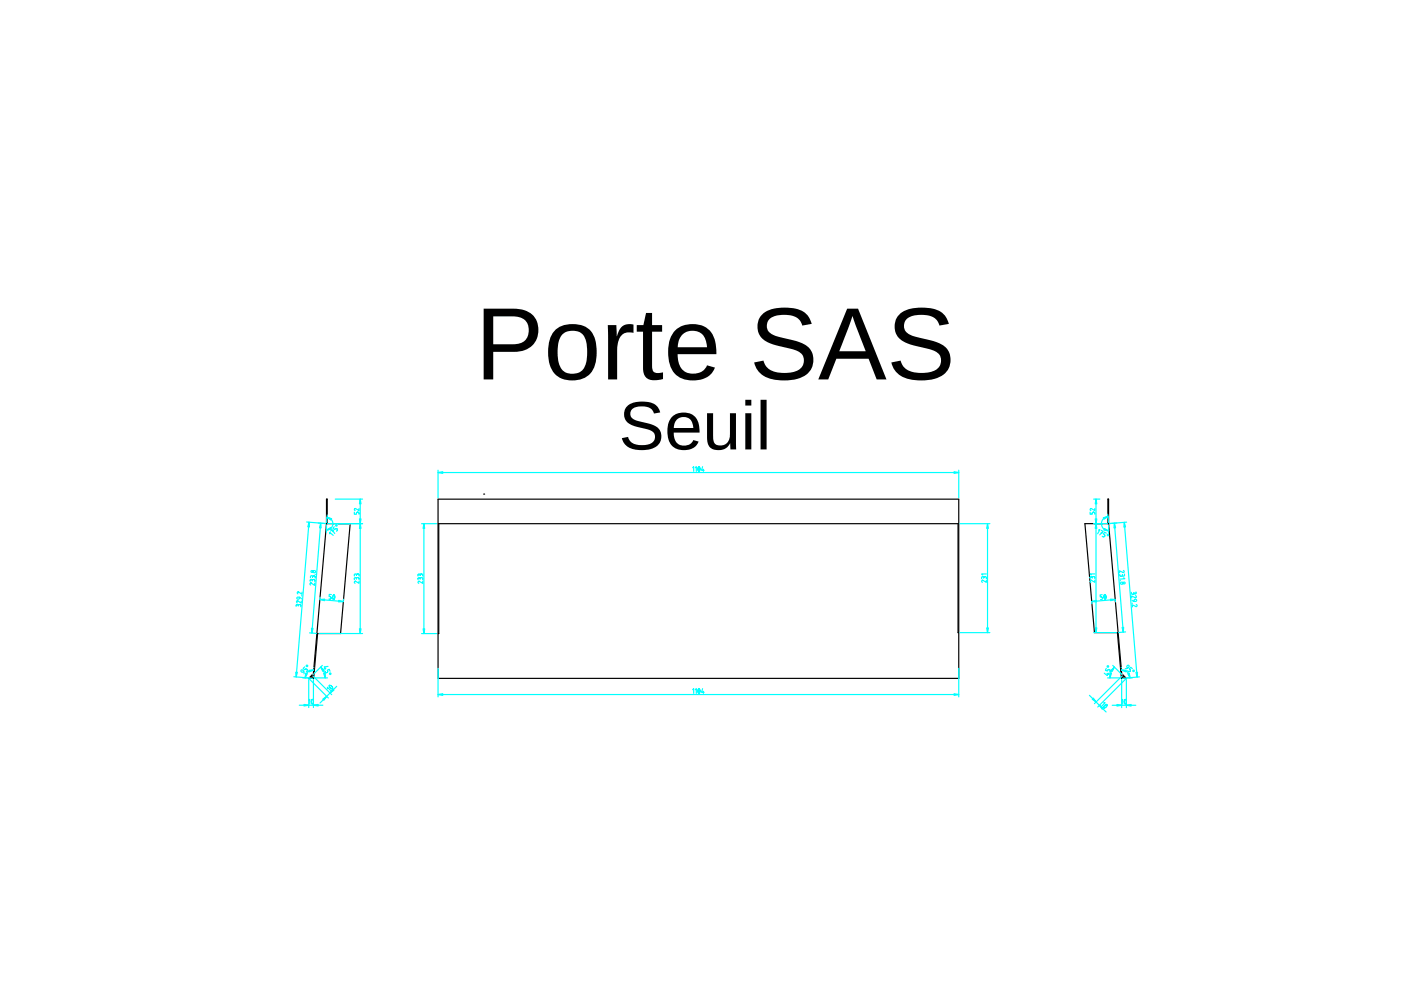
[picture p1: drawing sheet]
<svg xmlns="http://www.w3.org/2000/svg" width="297mm" height="210mm" viewBox="0 0 297 210" stroke-linecap="round" stroke-linejoin="round" font-family="sans-serif">
<path d="M92.9 105.8h110.4v38h-110.4zM92.9 111h110.4M93 111v23.3h-.1M203.1 111v23.1h.2M234.9 111v-5.2h.1v5.2M235 111h-5l2 23.1h5.1M235 111l2.9 32.7h.6l-.5-.5 .1-.1 .7 .7h-1l-.9-9.7" fill="none" stroke="#000" stroke-width=".25"/>
<path d="M132.9 86.1a5.7 5.7 0 0 1 6.3 0l.8 1.3-1.4 .3a2.38 2.38 0 0 0-2.8-1.5 1.73 1.73 0 0 0-2.1 1.8 2.69 2.69 0 0 0 2.4 1.5l1.5 .3a2.71 2.71 0 0 1 2.2 4.2 5 5 0 0 1-4.9 1.4 3.3 3.3 0 0 1-3-2.5l1.3-.3a2.74 2.74 0 0 0 3.2 1.8 2.02 2.02 0 0 0 2.5-2.1 2.55 2.55 0 0 0-2.4-1.5 5.4 5.4 0 0 1-3.9-1.9 2.56 2.56 0 0 1 .3-2.8zM142.5 88.4a3.4 3.4 0 0 1 3.9-.7 3.4 3.4 0 0 1 1.9 3.4v.6h-5.5a2.28 2.28 0 0 0 .8 2.3 2.28 2.28 0 0 0 2.4 .3l.5-.3 .5-.7 1.1 .3a3.5 3.5 0 0 1-3.3 1.9 3.5 3.5 0 0 1-3.1-2.3 5.1 5.1 0 0 1 .8-4.8zM143.6 88.9l-.5 .7-.2 1.1h4.1a2.08 2.08 0 0 0-1.1-2.1 2.08 2.08 0 0 0-2.3 .3zM149.9 87.6h1.3v4.9a1.74 1.74 0 0 0 1.4 2 1.74 1.74 0 0 0 2-1.4l.2-1v-4.5h1.2l.1 7.7h-1.2l-.1-1.3a2.78 2.78 0 0 1-4.5 .6l-.4-1.5zM158 84.8h1.3v1.2h-1.3zM158 87.6h1.3v7.7h-1.3zM161.3 84.8h1.2v10.5h-1.2z" fill="#000"/>
<path d="M231.9 111h1.3M231.9 105.8h1.3M232.4 105.8v5.2" fill="none" stroke="#0ff" stroke-width=".25"/>
<path d="M232.2 110h.3l-.1 1z" fill="#0ff"/>
<path d="M232.2 110h.3l-.1 1z" fill="#0ff" stroke="#0ff" stroke-width=".25"/>
<path d="M232.4 105.8l.1 1h-.3z" fill="#0ff"/>
<path d="M232.4 105.8l.1 1h-.3z" fill="#0ff" stroke="#0ff" stroke-width=".25"/>
<path d="M231.1 108.6v.4h.5v-.3l.2-.1 .3 .1v.3M232.1 107.8v.5l-.8-.5-.2 .2 .2 .3M238.4 110.7l2.7 32.9M238.9 110.7l-3.6 .3M241.6 143.5l-3.6 .3" fill="none" stroke="#0ff" stroke-width=".25"/>
<path d="M238.4 110.7l.2 1-.3 .1z" fill="#0ff"/>
<path d="M238.4 110.7l.2 1-.3 .1z" fill="#0ff" stroke="#0ff" stroke-width=".25"/>
<path d="M240.8 142.6l.4-.1-.1 1.1z" fill="#0ff"/>
<path d="M240.8 142.6l.4-.1-.1 1.1z" fill="#0ff" stroke="#0ff" stroke-width=".25"/>
<path d="M239.9 125.6v.4h.2l.3-.2M240 127.2l.4 .3a.44 .44 0 0 0 .6-.2l-.4-.2-.1 .1v.3M240.1 127.9h-.1M240.4 125.6v.2M240.7 126.3l.2 .2-.2 .2-.8-.3 .1 .4M240.8 125.5v.4l-.1 .1-.3-.2M240.9 128.2l.2 .2-.2 .2-.8-.4v.5M235.8 149.5h5M237.8 144.1v5.9M238.8 144.1v5.9" fill="none" stroke="#0ff" stroke-width=".25"/>
<path d="M236.8 149.4l1 .1-1 .2z" fill="#0ff"/>
<path d="M236.8 149.4l1 .1-1 .2z" fill="#0ff" stroke="#0ff" stroke-width=".25"/>
<path d="M238.8 149.5l1-.1v.3z" fill="#0ff"/>
<path d="M238.8 149.5l1-.1v.3z" fill="#0ff" stroke="#0ff" stroke-width=".25"/>
<path d="M231.5 127.8v.2M236.4 127.1l-4.9 .4M236.5 127.4v.2M237.8 148.5l.2-.2v1M238.5 148.3h.2l.1 .4-.2 .6-.2-.4z" fill="none" stroke="#0ff" stroke-width=".25"/>
<path d="M235.4 127l1 .1-.9 .3z" fill="#0ff"/>
<path d="M235.4 127l1 .1-.9 .3z" fill="#0ff" stroke="#0ff" stroke-width=".25"/>
<path d="M231.5 127.5l1-.2v.3z" fill="#0ff"/>
<path d="M231.5 127.5l1-.2v.3z" fill="#0ff" stroke="#0ff" stroke-width=".25"/>
<path d="M233.7 126.1h-.5l.1 .5h.4l.1 .3-.1 .1-.4 .1M234.2 126.1l.3 .3-.2 .6-.2-.3zM231 147.4l3.5 3.6M237.9 143.3l-5.9 5.9M238.6 144l-5.9 5.9" fill="none" stroke="#0ff" stroke-width=".25"/>
<path d="M233.1 149.5l.8 .6-.2 .3z" fill="#0ff"/>
<path d="M233.1 149.5l.8 .6-.2 .3z" fill="#0ff" stroke="#0ff" stroke-width=".25"/>
<path d="M231.8 148l.6 .8-.8-.6z" fill="#0ff"/>
<path d="M231.6 148.2l.2-.2 .6 .8z" fill="#0ff" stroke="#0ff" stroke-width=".25"/>
<path d="M234.9 109l.1 1.8M234.9 109.5l-.5 .2-.5 .3-.3 .5-.1 .6 .1 .5 .4 .5 .5 .3 .5 .1M235 111.3v1.7M234 149h.3l-.7 .7M234.2 149.6l.3-.2h.2l-.2 .5-.4 .2-.1-.2z" fill="none" stroke="#0ff" stroke-width=".25"/>
<path d="M234.2 112.1l.8 .4-1-.1z" fill="#0ff"/>
<path d="M234.2 112.1l.8 .4-1-.1z" fill="#0ff" stroke="#0ff" stroke-width=".25"/>
<path d="M233.9 109.8l1-.3-.8 .6z" fill="#0ff"/>
<path d="M233.9 109.8l1-.3-.8 .6z" fill="#0ff" stroke="#0ff" stroke-width=".25"/>
<g fill="none" stroke="#0ff" stroke-width=".25">
<path d="M232.9 112.4l.3-.1-.5 .9M233.5 113l.2 .1M233.5 112.5l.4 .2-.7 .7M234.6 113l-.4-.2-.2 .4 .3 .3-.1 .2-.1 .1-.4-.1M234.8 143.7h2.9M235.9 141.1l2 1.9M236.3 141.4l-.7 1.1-.3 1.2"/>
<circle cx="234.9" cy="113.4" r=".17"/>
</g>
<path d="M235.3 142.7l.3 .1-.3 .9z" fill="#0ff"/>
<path d="M235.3 142.7l.3 .1-.3 .9z" fill="#0ff" stroke="#0ff" stroke-width=".25"/>
<path d="M235.6 142.1l.7-.7-.5 .9z" fill="#0ff"/>
<path d="M235.6 142.1l.7-.7-.5 .9z" fill="#0ff" stroke="#0ff" stroke-width=".25"/>
<g fill="none" stroke="#0ff" stroke-width=".25">
<path d="M234.5 141.7l-.1 .4 .4 .2 .2-.3h.2l.2 .1-.1 .4M234.7 142.8l.4 .2M235 142.7l-.2 .5-.7-.5M237.7 141.5v.1M237.8 142.1l.6 .1 .6 .3 .4 .6 .2 .6M238.8 143.7h1.3"/>
<circle cx="234.9" cy="141.3" r=".17"/>
</g>
<path d="M237.8 142.1h1l-.1 .4z" fill="#0ff"/>
<path d="M237.8 142.1h1l-.1 .4z" fill="#0ff" stroke="#0ff" stroke-width=".25"/>
<path d="M239.1 142.8l.3-.1 .2 1z" fill="#0ff"/>
<path d="M239.1 142.8l.3-.1 .2 1z" fill="#0ff" stroke="#0ff" stroke-width=".25"/>
<g fill="none" stroke="#0ff" stroke-width=".25">
<path d="M92.9 141.7v6.1M92.9 147.3h110.4M203.3 141.7v6.1M239.1 141.6l-.2-.2v-.2l.4-.1a.59 .59 0 0 1-.7 .7M240.1 141.8l-.4-.3-.3 .3 .3 .3-.1 .2-.2 .1-.3-.2"/>
<circle cx="240.3" cy="142.2" r=".17"/>
</g>
<path d="M92.9 147.3l1-.2v.3z" fill="#0ff"/>
<path d="M92.9 147.3l1-.2v.3z" fill="#0ff" stroke="#0ff" stroke-width=".25"/>
<path d="M202.3 147.1l1 .2-1 .1z" fill="#0ff"/>
<path d="M202.3 147.1l1 .2-1 .1z" fill="#0ff" stroke="#0ff" stroke-width=".25"/>
<path d="M92.9 99.7v5.9M203.3 99.7v5.9M92.9 100.2h110.4M146.9 146.2l.2-.2v1M147.4 146.2l.2-.2v1M148.1 146.1h.2l.1 .3-.2 .6-.2-.4zM149 146l-.3 .8h.6M149.1 146.6v.4" fill="none" stroke="#0ff" stroke-width=".25"/>
<path d="M92.9 100.2l1-.2v.4z" fill="#0ff"/>
<path d="M92.9 100.2l1-.2v.4z" fill="#0ff" stroke="#0ff" stroke-width=".25"/>
<path d="M202.3 100l1 .2-1 .2z" fill="#0ff"/>
<path d="M202.3 100l1 .2-1 .2z" fill="#0ff" stroke="#0ff" stroke-width=".25"/>
<path d="M146.9 99.2l.2-.3v1M147.4 99.2l.2-.3v1M148.1 99h.2l.1 .3-.2 .6-.2-.3zM149 98.9l-.3 .8h.6M149.1 99.5v.4M209.4 111v23.1" fill="none" stroke="#0ff" stroke-width=".25"/>
<path d="M209.2 133.1h.3l-.1 1z" fill="#0ff"/>
<path d="M209.2 133.1h.3l-.1 1z" fill="#0ff" stroke="#0ff" stroke-width=".25"/>
<path d="M209.4 111l.1 1h-.3z" fill="#0ff"/>
<path d="M209.4 111l.1 1h-.3z" fill="#0ff" stroke="#0ff" stroke-width=".25"/>
<path d="M89.9 111v23.3M203.5 111h6.4M203.5 134.1h6.4M208.6 122.5l-.1-.2h-.3l-.1 .4M208.6 122.5l.3-.2h.2v.4M208.6 122.5v.1M209.1 123v.5l-.8-.5-.2 .3 .2 .2M209.1 121.7h-1l.2 .2" fill="none" stroke="#0ff" stroke-width=".25"/>
<path d="M89.9 111l.1 1h-.3z" fill="#0ff"/>
<path d="M89.9 111l.1 1h-.3z" fill="#0ff" stroke="#0ff" stroke-width=".25"/>
<path d="M89.7 133.3h.3l-.1 1z" fill="#0ff"/>
<path d="M89.7 133.3h.3l-.1 1z" fill="#0ff" stroke="#0ff" stroke-width=".25"/>
<path d="M89.4 111h3.2M232.4 111v23.1M89.1 122.7l-.3-.2h-.1l-.1 .4M89.1 122.7l.3-.2h.2v.4M89.1 121.9l-.3-.2h-.1l-.1 .4M89.1 121.9l.3-.2h.2v.4M89.1 121.9v.1M89.1 122.7v.1M89.4 134.3h3.2M89.6 123.2v.5l-.8-.5-.2 .3 .2 .2" fill="none" stroke="#0ff" stroke-width=".25"/>
<path d="M69.2 111l-2.8 32.7h-.6l.5-.5-.1-.1-.7 .7h1l.8-9.5M69.2 111h5l-2 23.3h-5M69.4 111v-5.2h-.2v5.2" fill="none" stroke="#000" stroke-width=".25"/>
<path d="M232.2 133.1h.3l-.1 1z" fill="#0ff"/>
<path d="M232.2 133.1h.3l-.1 1z" fill="#0ff" stroke="#0ff" stroke-width=".25"/>
<path d="M232.4 111l.1 1h-.3z" fill="#0ff"/>
<path d="M232.4 111l.1 1h-.3z" fill="#0ff" stroke="#0ff" stroke-width=".25"/>
<path d="M231.9 111h2.9M236.3 110.9l1.9 23.1M236.8 110.9l-1.5 .1M231.6 122.5l-.1-.2h-.3l-.1 .4M231.6 122.5l.3-.3 .2 .1v.4M231.6 122.5v.1M231.9 134.1h4.8M232.1 123v.5l-.8-.5-.2 .2 .2 .3M232.1 121.7h-1l.2 .2M238.7 134l-1.5 .1" fill="none" stroke="#0ff" stroke-width=".25"/>
<path d="M237.9 133h.3v1z" fill="#0ff"/>
<path d="M237.9 133h.3v1z" fill="#0ff" stroke="#0ff" stroke-width=".25"/>
<path d="M236.3 110.9l.2 1h-.3z" fill="#0ff"/>
<path d="M236.3 110.9l.2 1h-.3z" fill="#0ff" stroke="#0ff" stroke-width=".25"/>
<g fill="none" stroke="#0ff" stroke-width=".25">
<path d="M71.1 111h5.8M71.1 105.8h5.8M76.4 105.8v5.2M237.4 121.8l.1 .4h.2l.3-.2M237.6 123.1h-.1M238 121.9v.1M238.2 121l.2 .2-.2 .2-.9-.4 .1 .5M238.2 122.5l.3 .2-1 .1M238.4 121.7v.4h-.3l-.1-.1"/>
<circle cx="237.8" cy="123.7" r=".24"/>
<circle cx="238.3" cy="123.6" r=".2"/>
</g>
<path d="M76.2 110h.3l-.1 1z" fill="#0ff"/>
<path d="M76.2 110h.3l-.1 1z" fill="#0ff" stroke="#0ff" stroke-width=".25"/>
<path d="M76.4 105.8l.1 1h-.3z" fill="#0ff"/>
<path d="M76.4 105.8l.1 1h-.3z" fill="#0ff" stroke="#0ff" stroke-width=".25"/>
<path d="M65 110.7l4 .3M65.5 110.7l-2.7 32.8M75.1 108.6v.4h.5v-.3l.2-.1 .3 .1v.3M76.1 107.8v.5l-.8-.5-.2 .2 .2 .3M62.3 143.5l4 .3" fill="none" stroke="#0ff" stroke-width=".25"/>
<path d="M65.5 110.7l.1 1h-.3z" fill="#0ff"/>
<path d="M65.5 110.7l.1 1h-.3z" fill="#0ff" stroke="#0ff" stroke-width=".25"/>
<path d="M62.7 142.5h.3l-.2 1z" fill="#0ff"/>
<path d="M62.7 142.5h.3l-.2 1z" fill="#0ff" stroke="#0ff" stroke-width=".25"/>
<path d="M63.2 128.4l-.2-.3-.1 .1-.1 .4M63.2 128.4l.4-.2 .1 .1 .1 .4M63.2 128.4v.1M63.5 126.6l-.1 .4h-.2l-.3-.2a.59 .59 0 0 1 1 .2M63.9 127.4l-.1 .5-.7-.5-.2 .2 .1 .2M63.9 126.3h.1M64 125.5v.5l-.8-.5-.2 .2 .2 .2M63.5 149.5h5M65.5 144.1v5.9M66.5 144.1v5.9" fill="none" stroke="#0ff" stroke-width=".25"/>
<path d="M66.5 149.5l1-.1v.3z" fill="#0ff"/>
<path d="M66.5 149.5l1-.1v.3z" fill="#0ff" stroke="#0ff" stroke-width=".25"/>
<path d="M64.5 149.4l1 .1-1 .2z" fill="#0ff"/>
<path d="M64.5 149.4l1 .1-1 .2z" fill="#0ff" stroke="#0ff" stroke-width=".25"/>
<path d="M67.8 127.1l5 .4M67.9 126.6l-.1 .3M72.8 127v.3M65.5 148.5l.2-.2v1M66.1 148.3h.2l.1 .4-.2 .6-.2-.4z" fill="none" stroke="#0ff" stroke-width=".25"/>
<path d="M67.8 127.1l1-.1v.4z" fill="#0ff"/>
<path d="M67.8 127.1l1-.1v.4z" fill="#0ff" stroke="#0ff" stroke-width=".25"/>
<path d="M71.8 127.3l1 .2-1 .1z" fill="#0ff"/>
<path d="M71.8 127.3l1 .2-1 .1z" fill="#0ff" stroke="#0ff" stroke-width=".25"/>
<path d="M70.3 126.1l-.5-.1v.5l.3 .1 .1 .2-.1 .2h-.4M70.7 126.2h.2l.1 .3-.3 .6-.2-.4zM65.6 144l4 4M66.3 143.3l4 4M71.4 145.5l-3.5 3.6" fill="none" stroke="#0ff" stroke-width=".25"/>
<path d="M68.4 148.2l.9-.6-.6 .9z" fill="#0ff"/>
<path d="M68.4 148.2l.9-.6-.6 .9z" fill="#0ff" stroke="#0ff" stroke-width=".25"/>
<path d="M70.6 146.1l.2 .2-.8 .6z" fill="#0ff"/>
<path d="M70.6 146.1l.2 .2-.8 .6z" fill="#0ff" stroke="#0ff" stroke-width=".25"/>
<path d="M69.2 111.3v1.6M69.3 109.7l.9 .4 .4 1-.4 .9-1 .4M69.4 109.2l-.2 1.6M69.4 146v-.3l.7 .7M69.8 145.3l.5 .2 .2 .5-.5-.2z" fill="none" stroke="#0ff" stroke-width=".25"/>
<path d="M69.2 112.4l.9-.5 .1 .3z" fill="#0ff"/>
<path d="M69.2 112.4l.9-.5 .1 .3z" fill="#0ff" stroke="#0ff" stroke-width=".25"/>
<path d="M69.3 109.7l1 .3-.1 .3z" fill="#0ff"/>
<path d="M69.3 109.7l1 .3-.1 .3z" fill="#0ff" stroke="#0ff" stroke-width=".25"/>
<g fill="none" stroke="#0ff" stroke-width=".25">
<path d="M69.9 113.2v-.3l.8 .6M70.1 112.6l.3-.3 .6 .8M70.7 112.6l-.1 .1M70.9 111.7l-.3 .3 .3 .3 .3-.3 .3 .2 .1 .1-.2 .4M66.6 143.7h2.8M68 141.4l.7 1.1 .2 1.2M68.3 141.1l-1.9 1.9"/>
<circle cx="71.3" cy="111.4" r=".17"/>
</g>
<path d="M68.6 142.8l.4-.1-.1 1z" fill="#0ff"/>
<path d="M68.6 142.8l.4-.1-.1 1z" fill="#0ff" stroke="#0ff" stroke-width=".25"/>
<path d="M68 141.4l.7 .7-.3 .2z" fill="#0ff"/>
<path d="M68 141.4l.7 .7-.3 .2z" fill="#0ff" stroke="#0ff" stroke-width=".25"/>
<g fill="none" stroke="#0ff" stroke-width=".25">
<path d="M64.2 143.7h1.2M66.5 142.1l-.7 .1-.6 .3-.4 .6-.1 .6M66.6 141.5v.1M68.9 142.3l.2 .3h.2l.2-.1-.1-.4 .4-.2 .2 .4M69.1 141.7l-.4 .1M69.6 141.3l-.9 .1 .3 .5"/>
<circle cx="70" cy="142.8" r=".17"/>
</g>
<path d="M65.5 142.1h1l-.9 .4z" fill="#0ff"/>
<path d="M65.5 142.1h1l-.9 .4z" fill="#0ff" stroke="#0ff" stroke-width=".25"/>
<path d="M64.8 142.7l.4 .1-.5 .9z" fill="#0ff"/>
<path d="M64.8 142.7l.4 .1-.5 .9z" fill="#0ff" stroke="#0ff" stroke-width=".25"/>
<g fill="none" stroke="#0ff" stroke-width=".25">
<path d="M76.4 111v23.3M64.4 142.3l-.3 .2h-.2v-.4a.59 .59 0 0 1 .6 .8M64.6 141.4l-.3 .3 .3 .3 .3-.2 .2 .2 .1 .1-.3 .3"/>
<circle cx="65.1" cy="141.2" r=".17"/>
</g>
<path d="M76.2 133.3h.3l-.1 1z" fill="#0ff"/>
<path d="M76.2 133.3h.3l-.1 1z" fill="#0ff" stroke="#0ff" stroke-width=".25"/>
<path d="M76.4 111l.1 1h-.3z" fill="#0ff"/>
<path d="M76.4 111l.1 1h-.3z" fill="#0ff" stroke="#0ff" stroke-width=".25"/>
<path d="M67.5 110.9l1.5 .1M68 110.9l-1.9 23.3M69.5 111h7.4M65.6 134.2l1.5 .1M67.6 134.3h9.3M75.6 122.7l-.3-.2h-.1l-.1 .4M75.6 122.7l.3-.2h.2v.4M75.6 121.9l-.3-.2h-.1l-.1 .4M75.6 121.9l.3-.2h.2v.4M75.6 121.9v.1M75.6 122.7v.1M76.1 123.2v.5l-.8-.5-.2 .3 .2 .2" fill="none" stroke="#0ff" stroke-width=".25"/>
<path d="M66 133.2h.4l-.3 1z" fill="#0ff"/>
<path d="M66 133.2h.4l-.3 1z" fill="#0ff" stroke="#0ff" stroke-width=".25"/>
<path d="M68 110.9l.1 1h-.4z" fill="#0ff"/>
<path d="M68 110.9l.1 1h-.4z" fill="#0ff" stroke="#0ff" stroke-width=".25"/>
<g fill="none" stroke="#0ff" stroke-width=".25">
<path d="M66.2 123.1v-.2h-.4v.4M66.2 123.1l.4-.2h.1v.4M66.2 123.1v.1M66.3 122.3l-.2-.2h-.2l-.1 .4M66.3 122.3l.3-.2 .2 .1v.4M66.3 122.3v.1M66.7 123.7v.4l-.8-.5-.2 .2 .2 .2M66.8 121.8h.1"/>
<circle cx="66.2" cy="121.2" r=".2"/>
<circle cx="66.7" cy="121.2" r=".24"/>
</g>
<path d="M102.5 65.4h6.4a4.6 4.6 0 0 1 5.2 3.8 4.6 4.6 0 0 1-5.1 5.4h-4.4v5.8h-2.1zM104.6 67.1v5.9h4.1a3 3 0 0 0 3-1.3 3 3 0 0 0 .1-3.2 3.3 3.3 0 0 0-3.2-1.4zM117.5 70.2a5.9 5.9 0 0 1 5.8-1.2 4.5 4.5 0 0 1 3.2 4.5 7 7 0 0 1-1.7 6.1 5.4 5.4 0 0 1-7.7-1.1 8.5 8.5 0 0 1 .4-8.3zM119.3 70.9a7.3 7.3 0 0 0-.8 6 3 3 0 0 0 3.3 2.3 3 3 0 0 0 2.6-3.1l.1-.4a6.6 6.6 0 0 0-1-4.9 3.4 3.4 0 0 0-4.2 .1zM128.9 68.9h1.8l.1 2.4a2.81 2.81 0 0 1 2.4-2.6l1.1 .1v1.8a2.46 2.46 0 0 0-3.3 2.3l-.2 1.5v6h-1.9zM137 66.4h1.3v2.5h2.1v1.4h-2.1v7.3a1.32 1.32 0 0 0 .5 1.3 1.32 1.32 0 0 0 1.4 .1l.4-.1v1.5h-.3a4.5 4.5 0 0 1-3.2-.3 2.66 2.66 0 0 1-.8-2.1v-7.7h-1.3v-1.4h1.4zM143.2 70a5.5 5.5 0 0 1 7.6 .5 7.7 7.7 0 0 1 1.1 4.6h-8.2a3.8 3.8 0 0 0 2 4 3.3 3.3 0 0 0 4.2-1.6l1.7 .4a4.4 4.4 0 0 1-4.7 2.8 4.7 4.7 0 0 1-5.1-4.5 7.3 7.3 0 0 1 1.4-6.2zM144.6 71l-.7 1.3-.2 1.3h6.2a3.1 3.1 0 0 0-3.1-3.5 2.93 2.93 0 0 0-2.2 .9zM161.5 66.7a8.3 8.3 0 0 1 7.2-1.3 4.1 4.1 0 0 1 3.4 3.3l-2 .3a3.1 3.1 0 0 0-3.4-2.2 3.9 3.9 0 0 0-3.9 1.4 2.13 2.13 0 0 0 1.6 3l.8 .2a15.6 15.6 0 0 1 6.2 2.2 4 4 0 0 1-2.4 6.7 10.8 10.8 0 0 1-7.1-.6l-.5-.4a4.3 4.3 0 0 1-1.5-2.4l2-.4a3.7 3.7 0 0 0 4 2.6 4.6 4.6 0 0 0 4.2-1.5 2.27 2.27 0 0 0-1.6-3.4l-.8-.2a13.7 13.7 0 0 1-6.1-2.2 3.7 3.7 0 0 1-.1-5.1zM179.6 65.4h2.3l6 15h-2l-1.7-4.3h-6.9l-1.7 4.3h-2.1zM180.7 67l-2.8 7.5h5.7zM190.6 66.7a8.3 8.3 0 0 1 7.2-1.3 4.1 4.1 0 0 1 3.4 3.3l-2 .3a3.1 3.1 0 0 0-3.4-2.2 3.9 3.9 0 0 0-4 1.4 2.13 2.13 0 0 0 1.7 3l.7 .2a15.6 15.6 0 0 1 6.3 2.2 4 4 0 0 1-2.4 6.7 10.8 10.8 0 0 1-7.1-.6l-.5-.4a4.3 4.3 0 0 1-1.5-2.4l1.9-.4a3.7 3.7 0 0 0 4.1 2.6 4.6 4.6 0 0 0 4.2-1.5 2.27 2.27 0 0 0-1.6-3.4l-.8-.2a13.7 13.7 0 0 1-6.1-2.2 3.7 3.7 0 0 1-.1-5.1z" fill="#000"/>
<path d="M102.5 104.8h.1" fill="none" stroke="#000" stroke-width=".25"/>
</svg>
